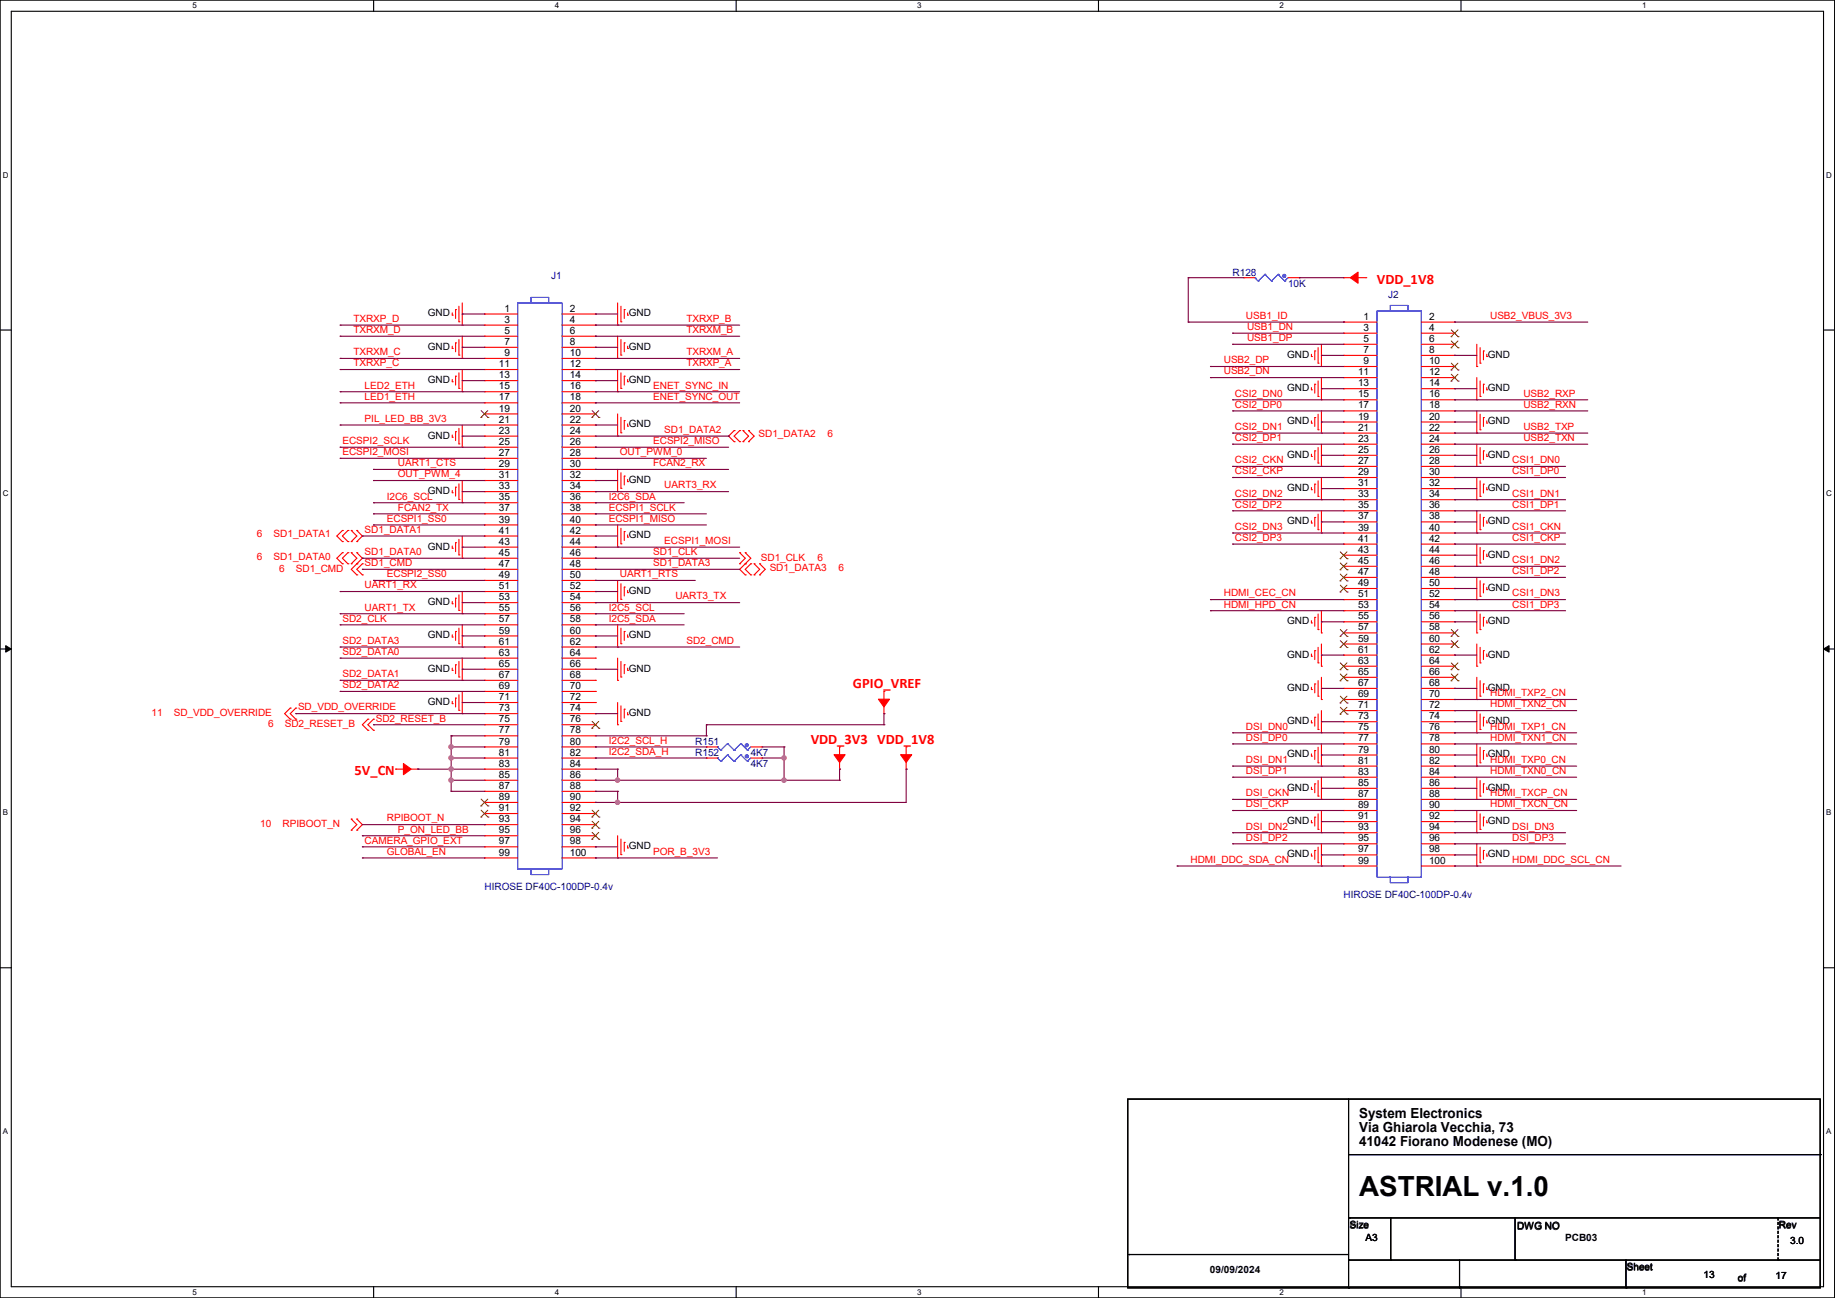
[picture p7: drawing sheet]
<svg xmlns="http://www.w3.org/2000/svg" width="420mm" height="297mm" viewBox="0 0 420 297" stroke-linecap="round" stroke-linejoin="round" font-family="sans-serif">
<defs><g id="words">
<text font-size="6.3" x="311.1" y="273.6">ASTRIAL v.1.0</text>
<g font-size="3.3" fill="#f00">
<text x="315.1" y="64.9">VDD_1V8</text>
<text x="195.2" y="157.5">GPIO_VREF</text>
<text x="185.6" y="170.2">VDD_3V3 VDD_1V8</text>
<text x="81.2" y="177.3">5V_CN</text>
</g>
<g font-size="3.2">
<text x="311.1" y="255.8">System Electronics</text>
<text x="311.1" y="259">Via Ghiarola Vecchia, 73</text>
<text x="311.1" y="262.2">41042 Fiorano Modenese (MO)</text>
</g>
<g font-size="2.3" fill="#000080">
<text x="126.1" y="63.8">J1</text>
<text x="282.1" y="63.1">R128</text>
<text x="294.8" y="65.6">10K</text>
<text x="317.7" y="68.2">J2</text>
<text x="159.1" y="173">R152</text>
<text x="159.1" y="170.4">R151</text>
<text x="171.8" y="173">4K7</text>
<text x="171.8" y="175.5">4K7</text>
<text x="110.9" y="203.6">HIROSE DF40C-100DP-0.4v</text>
<text x="307.5" y="205.4">HIROSE DF40C-100DP-0.4v</text>
</g>
<g font-size="2.3">
<text x="115.5" y="71.3">1</text>
<text x="130.4" y="71.3">2</text>
<text x="97.9" y="72.4">GND</text>
<text x="115.5" y="73.8">3</text>
<text x="115.5" y="76.4">5</text>
<text x="130.4" y="73.8">4</text>
<text x="130.4" y="76.4">6</text>
<text x="143.9" y="72.4">GND</text>
<text x="312.1" y="73.2">1</text>
<text x="312.1" y="75.7">3</text>
<text x="327.1" y="73.2">2</text>
<text x="327.1" y="75.7">4</text>
<text x="97.9" y="80">GND</text>
<text x="115.5" y="78.9">7</text>
<text x="115.5" y="81.5">9</text>
<text x="130.4" y="78.9">8</text>
<text x="130.4" y="81.5">10</text>
<text x="143.9" y="80">GND</text>
<text x="294.6" y="81.9">GND</text>
<text x="312.1" y="78.2">5</text>
<text x="312.1" y="80.8">7</text>
<text x="312.1" y="83.3">9</text>
<text x="327.1" y="78.2">6</text>
<text x="327.1" y="80.8">8</text>
<text x="327.1" y="83.3">10</text>
<text x="340.5" y="81.9">GND</text>
<text x="97.9" y="87.6">GND</text>
<text x="114.2" y="84">11</text>
<text x="114.2" y="86.5">13</text>
<text x="114.2" y="89.1">15</text>
<text x="130.4" y="84">12</text>
<text x="130.4" y="86.5">14</text>
<text x="130.4" y="89.1">16</text>
<text x="143.9" y="87.6">GND</text>
<text x="294.6" y="89.5">GND</text>
<text x="310.8" y="85.9">11</text>
<text x="310.8" y="88.4">13</text>
<text x="327.1" y="85.9">12</text>
<text x="327.1" y="88.4">14</text>
<text x="340.5" y="89.5">GND</text>
<text x="114.2" y="91.6">17</text>
<text x="114.2" y="94.2">19</text>
<text x="130.4" y="91.6">18</text>
<text x="130.4" y="94.2">20</text>
<text x="310.8" y="90.9">15</text>
<text x="310.8" y="93.5">17</text>
<text x="327.1" y="90.9">16</text>
<text x="327.1" y="93.5">18</text>
<text x="97.9" y="100.3">GND</text>
<text x="114.2" y="96.7">21</text>
<text x="114.2" y="99.2">23</text>
<text x="114.2" y="101.8">25</text>
<text x="130.4" y="96.7">22</text>
<text x="130.4" y="99.2">24</text>
<text x="130.4" y="101.8">26</text>
<text x="143.9" y="97.8">GND</text>
<text x="294.6" y="97.1">GND</text>
<text x="310.8" y="96">19</text>
<text x="310.8" y="98.6">21</text>
<text x="310.8" y="101.1">23</text>
<text x="327.1" y="96">20</text>
<text x="327.1" y="98.6">22</text>
<text x="327.1" y="101.1">24</text>
<text x="340.5" y="97.1">GND</text>
<text x="114.2" y="104.3">27</text>
<text x="114.2" y="106.9">29</text>
<text x="130.4" y="104.3">28</text>
<text x="130.4" y="106.9">30</text>
<text x="294.6" y="104.7">GND</text>
<text x="310.8" y="103.6">25</text>
<text x="310.8" y="106.2">27</text>
<text x="327.1" y="103.6">26</text>
<text x="327.1" y="106.2">28</text>
<text x="340.5" y="104.7">GND</text>
<text x="97.9" y="113">GND</text>
<text x="114.2" y="109.4">31</text>
<text x="114.2" y="111.9">33</text>
<text x="130.4" y="109.4">32</text>
<text x="130.4" y="111.9">34</text>
<text x="143.9" y="110.5">GND</text>
<text x="294.6" y="112.4">GND</text>
<text x="310.8" y="108.7">29</text>
<text x="310.8" y="111.3">31</text>
<text x="310.8" y="113.8">33</text>
<text x="327.1" y="108.7">30</text>
<text x="327.1" y="111.3">32</text>
<text x="327.1" y="113.8">34</text>
<text x="340.5" y="112.4">GND</text>
<text x="114.2" y="114.5">35</text>
<text x="114.2" y="117">37</text>
<text x="114.2" y="119.6">39</text>
<text x="130.4" y="114.5">36</text>
<text x="130.4" y="117">38</text>
<text x="130.4" y="119.6">40</text>
<text x="294.6" y="120">GND</text>
<text x="310.8" y="116.3">35</text>
<text x="310.8" y="118.9">37</text>
<text x="327.1" y="116.3">36</text>
<text x="327.1" y="118.9">38</text>
<text x="340.5" y="120">GND</text>
<text x="97.9" y="125.7">GND</text>
<text x="114.2" y="122.1">41</text>
<text x="114.2" y="124.6">43</text>
<text x="130.4" y="122.1">42</text>
<text x="130.4" y="124.6">44</text>
<text x="143.9" y="123.2">GND</text>
<text x="310.8" y="121.4">39</text>
<text x="310.8" y="124">41</text>
<text x="327.1" y="121.4">40</text>
<text x="327.1" y="124">42</text>
<text x="114.2" y="127.2">45</text>
<text x="114.2" y="129.7">47</text>
<text x="130.4" y="127.2">46</text>
<text x="130.4" y="129.7">48</text>
<text x="310.8" y="126.5">43</text>
<text x="310.8" y="129">45</text>
<text x="310.8" y="131.6">47</text>
<text x="327.1" y="126.5">44</text>
<text x="327.1" y="129">46</text>
<text x="327.1" y="131.6">48</text>
<text x="340.5" y="127.6">GND</text>
<text x="114.2" y="132.3">49</text>
<text x="114.2" y="134.8">51</text>
<text x="114.2" y="137.3">53</text>
<text x="130.4" y="132.3">50</text>
<text x="130.4" y="134.8">52</text>
<text x="130.4" y="137.3">54</text>
<text x="143.9" y="135.9">GND</text>
<text x="310.8" y="134.1">49</text>
<text x="310.8" y="136.7">51</text>
<text x="327.1" y="134.1">50</text>
<text x="327.1" y="136.7">52</text>
<text x="340.5" y="135.2">GND</text>
<text x="97.9" y="138.4">GND</text>
<text x="114.2" y="139.9">55</text>
<text x="114.2" y="142.4">57</text>
<text x="130.4" y="139.9">56</text>
<text x="130.4" y="142.4">58</text>
<text x="294.6" y="142.8">GND</text>
<text x="310.8" y="139.2">53</text>
<text x="310.8" y="141.7">55</text>
<text x="327.1" y="139.2">54</text>
<text x="327.1" y="141.7">56</text>
<text x="340.5" y="142.8">GND</text>
<text x="97.9" y="146.1">GND</text>
<text x="114.2" y="145">59</text>
<text x="114.2" y="147.5">61</text>
<text x="130.4" y="145">60</text>
<text x="130.4" y="147.5">62</text>
<text x="143.9" y="146.1">GND</text>
<text x="310.8" y="144.3">57</text>
<text x="310.8" y="146.8">59</text>
<text x="310.8" y="149.4">61</text>
<text x="327.1" y="144.3">58</text>
<text x="327.1" y="146.8">60</text>
<text x="327.1" y="149.4">62</text>
<text x="97.9" y="153.7">GND</text>
<text x="114.2" y="150">63</text>
<text x="114.2" y="152.6">65</text>
<text x="114.2" y="155.1">67</text>
<text x="130.4" y="150">64</text>
<text x="130.4" y="152.6">66</text>
<text x="130.4" y="155.1">68</text>
<text x="143.9" y="153.7">GND</text>
<text x="294.6" y="150.5">GND</text>
<text x="310.8" y="151.9">63</text>
<text x="310.8" y="154.4">65</text>
<text x="327.1" y="151.9">64</text>
<text x="327.1" y="154.4">66</text>
<text x="340.5" y="150.5">GND</text>
<text x="97.9" y="161.3">GND</text>
<text x="114.2" y="157.7">69</text>
<text x="114.2" y="160.2">71</text>
<text x="130.4" y="157.7">70</text>
<text x="130.4" y="160.2">72</text>
<text x="294.6" y="158.1">GND</text>
<text x="310.8" y="157">67</text>
<text x="310.8" y="159.5">69</text>
<text x="327.1" y="157">68</text>
<text x="327.1" y="159.5">70</text>
<text x="340.5" y="158.1">GND</text>
<text x="114.2" y="162.7">73</text>
<text x="114.2" y="165.3">75</text>
<text x="114.2" y="167.8">77</text>
<text x="130.4" y="162.7">74</text>
<text x="130.4" y="165.3">76</text>
<text x="130.4" y="167.8">78</text>
<text x="143.9" y="163.8">GND</text>
<text x="294.6" y="165.7">GND</text>
<text x="310.8" y="162.1">71</text>
<text x="310.8" y="164.6">73</text>
<text x="310.8" y="167.1">75</text>
<text x="327.1" y="162.1">72</text>
<text x="327.1" y="164.6">74</text>
<text x="327.1" y="167.1">76</text>
<text x="340.5" y="165.7">GND</text>
<text x="114.2" y="170.4">79</text>
<text x="114.2" y="172.9">81</text>
<text x="130.4" y="170.4">80</text>
<text x="130.4" y="172.9">82</text>
<text x="294.6" y="173.3">GND</text>
<text x="310.8" y="169.7">77</text>
<text x="310.8" y="172.2">79</text>
<text x="327.1" y="169.7">78</text>
<text x="327.1" y="172.2">80</text>
<text x="340.5" y="173.3">GND</text>
<text x="114.2" y="175.4">83</text>
<text x="114.2" y="178">85</text>
<text x="130.4" y="175.4">84</text>
<text x="130.4" y="178">86</text>
<text x="310.8" y="174.8">81</text>
<text x="310.8" y="177.3">83</text>
<text x="310.8" y="179.8">85</text>
<text x="327.1" y="174.8">82</text>
<text x="327.1" y="177.3">84</text>
<text x="327.1" y="179.8">86</text>
<text x="114.2" y="180.5">87</text>
<text x="114.2" y="183.1">89</text>
<text x="114.2" y="185.6">91</text>
<text x="130.4" y="180.5">88</text>
<text x="130.4" y="183.1">90</text>
<text x="130.4" y="185.6">92</text>
<text x="294.6" y="180.9">GND</text>
<text x="310.8" y="182.4">87</text>
<text x="310.8" y="184.9">89</text>
<text x="327.1" y="182.4">88</text>
<text x="327.1" y="184.9">90</text>
<text x="340.5" y="180.9">GND</text>
<text x="114.2" y="188.1">93</text>
<text x="114.2" y="190.7">95</text>
<text x="130.4" y="188.1">94</text>
<text x="130.4" y="190.7">96</text>
<text x="294.6" y="188.6">GND</text>
<text x="310.8" y="187.5">91</text>
<text x="310.8" y="190">93</text>
<text x="327.1" y="187.5">92</text>
<text x="327.1" y="190">94</text>
<text x="340.5" y="188.6">GND</text>
<text x="114.2" y="193.2">97</text>
<text x="114.2" y="195.8">99</text>
<text x="130.4" y="193.2">98</text>
<text x="130.4" y="195.8">100</text>
<text x="143.9" y="194.3">GND</text>
<text x="294.6" y="196.2">GND</text>
<text x="310.8" y="192.5">95</text>
<text x="310.8" y="195.1">97</text>
<text x="310.8" y="197.6">99</text>
<text x="327.1" y="192.5">96</text>
<text x="327.1" y="195.1">98</text>
<text x="327.1" y="197.6">100</text>
<text x="340.5" y="196.2">GND</text>
<text x="308.9" y="281.1">Size</text>
<text x="347.2" y="281.4">DWG NO</text>
<text x="407.1" y="281.1">Rev</text>
<text x="312.5" y="284.1">A3</text>
<text x="358.2" y="284.1">PCB03</text>
<text x="409.8" y="284.6">3.0</text>
<text x="276.9" y="291.3">09/09/2024</text>
<text x="372.3" y="290.8">Sheet</text>
<text x="389.9" y="292.4">13</text>
<text x="397.7" y="293.4">of</text>
<text x="406.4" y="292.7">17</text>
</g>
<g font-size="2.3" fill="#f00">
<text x="80.9" y="73.7">TXRXP_D</text>
<text x="80.9" y="76.2">TXRXM_D</text>
<text x="157.1" y="73.7">TXRXP_B</text>
<text x="157.1" y="76.2">TXRXM_B</text>
<text x="285.2" y="73">USB1_ID</text>
<text x="285.4" y="75.5">USB1_DN</text>
<text x="341.1" y="73">USB2_VBUS_3V3</text>
<text x="80.9" y="81.3">TXRXM_C</text>
<text x="80.9" y="83.8">TXRXP_C</text>
<text x="157.1" y="81.3">TXRXM_A</text>
<text x="157.1" y="83.8">TXRXP_A</text>
<text x="280.1" y="83.1">USB2_DP</text>
<text x="285.4" y="78.1">USB1_DP</text>
<text x="83.4" y="88.9">LED2_ETH</text>
<text x="149.5" y="88.9">ENET_SYNC_IN</text>
<text x="280.1" y="85.7">USB2_DN</text>
<text x="83.4" y="91.5">LED1_ETH</text>
<text x="149.5" y="91.5">ENET_SYNC_OUT</text>
<text x="282.6" y="90.8">CSI2_DN0</text>
<text x="282.6" y="93.3">CSI2_DP0</text>
<text x="348.7" y="90.8">USB2_RXP</text>
<text x="348.7" y="93.3">USB2_RXN</text>
<text x="78.4" y="101.6">ECSPI2_SCLK</text>
<text x="83.4" y="96.5">PIL_LED_BB_3V3</text>
<text x="149.5" y="101.6">ECSPI2_MISO</text>
<text x="152" y="99.1">SD1_DATA2</text>
<text x="173.6" y="100.1">SD1_DATA2</text>
<text x="189.4" y="100.1">6</text>
<text x="282.6" y="98.4">CSI2_DN1</text>
<text x="282.6" y="100.9">CSI2_DP1</text>
<text x="348.7" y="98.4">USB2_TXP</text>
<text x="348.7" y="100.9">USB2_TXN</text>
<text x="78.4" y="104.2">ECSPI2_MOSI</text>
<text x="91.1" y="106.7">UART1_CTS</text>
<text x="141.9" y="104.2">OUT_PWM_0</text>
<text x="149.5" y="106.7">FCAN2_RX</text>
<text x="282.6" y="106">CSI2_CKN</text>
<text x="346.1" y="106">CSI1_DN0</text>
<text x="91.1" y="109.2">OUT_PWM_4</text>
<text x="152" y="111.8">UART3_RX</text>
<text x="282.6" y="108.5">CSI2_CKP</text>
<text x="282.6" y="113.6">CSI2_DN2</text>
<text x="346.1" y="108.5">CSI1_DP0</text>
<text x="346.1" y="113.6">CSI1_DN1</text>
<text x="88.5" y="119.4">ECSPI1_SS0</text>
<text x="88.5" y="114.3">I2C6_SCL</text>
<text x="91.1" y="116.9">FCAN2_TX</text>
<text x="139.3" y="119.4">ECSPI1_MISO</text>
<text x="139.3" y="116.9">ECSPI1_SCLK</text>
<text x="139.3" y="114.3">I2C6_SDA</text>
<text x="282.6" y="116.2">CSI2_DP2</text>
<text x="346.1" y="116.2">CSI1_DP1</text>
<text x="58.8" y="123">6</text>
<text x="62.6" y="123">SD1_DATA1</text>
<text x="83.4" y="121.9">SD1_DATA1</text>
<text x="152" y="124.5">ECSPI1_MOSI</text>
<text x="282.6" y="121.2">CSI2_DN3</text>
<text x="282.6" y="123.8">CSI2_DP3</text>
<text x="346.1" y="121.2">CSI1_CKN</text>
<text x="346.1" y="123.8">CSI1_CKP</text>
<text x="58.8" y="128">6</text>
<text x="62.6" y="128">SD1_DATA0</text>
<text x="63.9" y="130.8">6</text>
<text x="67.7" y="130.8">SD1_CMD</text>
<text x="83.4" y="127">SD1_DATA0</text>
<text x="83.4" y="129.6">SD1_CMD</text>
<text x="149.5" y="127">SD1_CLK</text>
<text x="149.5" y="129.6">SD1_DATA3</text>
<text x="174.1" y="128.3">SD1_CLK</text>
<text x="176.2" y="130.6">SD1_DATA3</text>
<text x="187.1" y="128.3">6</text>
<text x="191.9" y="130.6">6</text>
<text x="346.1" y="128.9">CSI1_DN2</text>
<text x="346.1" y="131.4">CSI1_DP2</text>
<text x="83.4" y="134.6">UART1_RX</text>
<text x="88.5" y="132.1">ECSPI2_SS0</text>
<text x="141.9" y="132.1">UART1_RTS</text>
<text x="154.6" y="137.2">UART3_TX</text>
<text x="280.1" y="136.5">HDMI_CEC_CN</text>
<text x="346.1" y="136.5">CSI1_DN3</text>
<text x="78.4" y="142.3">SD2_CLK</text>
<text x="83.4" y="139.7">UART1_TX</text>
<text x="139.3" y="139.7">I2C5_SCL</text>
<text x="139.3" y="142.3">I2C5_SDA</text>
<text x="280.1" y="139">HDMI_HPD_CN</text>
<text x="346.1" y="139">CSI1_DP3</text>
<text x="78.4" y="149.9">SD2_DATA0</text>
<text x="78.4" y="147.3">SD2_DATA3</text>
<text x="157.1" y="147.3">SD2_CMD</text>
<text x="78.4" y="155">SD2_DATA1</text>
<text x="78.4" y="157.5">SD2_DATA2</text>
<text x="341.1" y="161.9">HDMI_TXN2_CN</text>
<text x="341.1" y="159.3">HDMI_TXP2_CN</text>
<text x="34.7" y="163.8">11</text>
<text x="39.8" y="163.8">SD_VDD_OVERRIDE</text>
<text x="61.4" y="166.4">6</text>
<text x="65.2" y="166.4">SD2_RESET_B</text>
<text x="68.2" y="162.6">SD_VDD_OVERRIDE</text>
<text x="86" y="165.1">SD2_RESET_B</text>
<text x="285.2" y="167">DSI_DN0</text>
<text x="341.1" y="167">HDMI_TXP1_CN</text>
<text x="139.3" y="170.2">I2C2_SCL_H</text>
<text x="139.3" y="172.7">I2C2_SDA_H</text>
<text x="285.2" y="169.5">DSI_DP0</text>
<text x="341.1" y="169.5">HDMI_TXN1_CN</text>
<text x="285.2" y="174.6">DSI_DN1</text>
<text x="285.2" y="177.1">DSI_DP1</text>
<text x="341.1" y="177.1">HDMI_TXN0_CN</text>
<text x="341.1" y="174.6">HDMI_TXP0_CN</text>
<text x="285.2" y="182.2">DSI_CKN</text>
<text x="285.2" y="184.7">DSI_CKP</text>
<text x="341.1" y="184.7">HDMI_TXCN_CN</text>
<text x="341.1" y="182.2">HDMI_TXCP_CN</text>
<text x="59.6" y="189.2">10</text>
<text x="64.7" y="189.2">RPIBOOT_N</text>
<text x="88.5" y="188">RPIBOOT_N</text>
<text x="91.1" y="190.5">P_ON_LED_BB</text>
<text x="285.2" y="189.8">DSI_DN2</text>
<text x="346.1" y="189.8">DSI_DN3</text>
<text x="83.4" y="193.1">CAMERA_GPIO_EXT</text>
<text x="88.5" y="195.6">GLOBAL_EN</text>
<text x="149.5" y="195.6">POR_B_3V3</text>
<text x="272.5" y="197.4">HDMI_DDC_SDA_CN</text>
<text x="285.2" y="192.4">DSI_DP2</text>
<text x="346.1" y="197.4">HDMI_DDC_SCL_CN</text>
<text x="346.1" y="192.4">DSI_DP3</text>
</g>
<g font-size="1.8">
<text x="44" y="1.9">5</text>
<text x="127" y="1.9">4</text>
<text x="209.9" y="1.9">3</text>
<text x="292.9" y="1.9">2</text>
<text x="375.8" y="1.9">1</text>
<text x=".7" y="40.6">D</text>
<text x="418" y="40.6">D</text>
<text x=".7" y="113.6">C</text>
<text x="418" y="113.6">C</text>
<text x=".7" y="186.6">B</text>
<text x="418" y="186.6">B</text>
<text x=".7" y="259.5">A</text>
<text x="418" y="259.5">A</text>
<text x="44" y="296.3">5</text>
<text x="127" y="296.3">4</text>
<text x="209.9" y="296.3">3</text>
<text x="292.9" y="296.3">2</text>
<text x="375.8" y="296.3">1</text>
</g>
</g></defs>
<path d="M0 0h419.9v297h-419.9zM2.6 2.6h414.8v291.8h-414.8z" fill="none" stroke="#000" stroke-width=".25"/>
<g fill="#fff">
<path d="M44 .3h1v2h-1z"/>
<path d="M44 294.7h1v2h-1z"/>
</g>
<path d="M85.5 0v2.6M85.5 294.4v2.6" fill="none" stroke="#000" stroke-width=".25"/>
<g fill="#fff">
<path d="M127 .3h.9v2h-.9z"/>
<path d="M127 294.7h.9v2h-.9z"/>
</g>
<path d="M168.5 0v2.6M168.5 294.4v2.6" fill="none" stroke="#000" stroke-width=".25"/>
<g fill="#fff">
<path d="M209.9 .3h1v2h-1z"/>
<path d="M209.9 294.7h1v2h-1z"/>
</g>
<path d="M251.4 0v2.6M251.4 294.4v2.6" fill="none" stroke="#000" stroke-width=".25"/>
<g fill="#fff">
<path d="M292.9 .3h.9v2h-.9z"/>
<path d="M292.9 294.7h.9v2h-.9z"/>
</g>
<path d="M334.4 0v2.6M334.4 294.4v2.6" fill="none" stroke="#000" stroke-width=".25"/>
<g fill="#fff">
<path d="M375.8 .3h1v2h-1z"/>
<path d="M375.8 294.7h1v2h-1z"/>
<path d="M.7 39h1.2v2h-1.2z"/>
<path d="M418 39h1.3v2h-1.3z"/>
<path d="M.7 112h1.2v2h-1.2z"/>
<path d="M418 112h1.3v2h-1.3z"/>
</g>
<path d="M0 75.5h2.6M417.4 75.5h2.5" fill="none" stroke="#000" stroke-width=".25"/>
<g fill="#fff">
<path d="M.7 185h1.2v1.9h-1.2z"/>
<path d="M418 185h1.2v1.9h-1.2z"/>
</g>
<path d="M0 148.5h2.6M417.4 148.5h2.5" fill="none" stroke="#000" stroke-width=".25"/>
<path d="M1.3 147.7l1.3 .8-1.3 .7zM417.4 148.5l1.2-.8v1.5z" fill="#000" stroke="#000" stroke-width=".23"/>
<g fill="#fff">
<path d="M.7 257.9h1.2v2h-1.2z"/>
<path d="M418 257.9h1.2v2h-1.2z"/>
</g>
<g fill="none" stroke="#000" stroke-width=".25">
<path d="M0 221.4h2.6M417.4 221.4h2.5M258.1 251.5h158.5v43.2h-158.5zM308.7 251.5v43.2M308.7 264.2h107.9M308.9 278.7h.1M308.9 278.7h107.7M318.3 278.7v9.6M346.8 278.7v9.6M416.6 264.2h.1M258.4 287.1h.1M258.4 287.1h50.3"/>
<path d="M308.7 288.3h107.9M308.7 288.3h.1M308.7 294.7h.1M318.3 288.3h.1M334.1 294.7h.1M334.1 288.3v6.4M346.8 288.3h.1M372.2 294.7h.1M372.2 288.3v6.4"/>
</g>
<g fill="none" stroke="#f00" stroke-width=".25">
<path d="M103.5 72.1h.1M103.5 79.7h.1M103.5 71.6v.5M103.5 79.2v.5M104.3 70.8h.1M104.3 78.5h.1M104.3 70.8v2.1M104.3 78.5v2M105 73.6h.1M105 70.1v3.5M105 77.7v3.6M105.8 74.4h.1"/>
<path d="M105.8 69.3v5.1M105.8 76.9v5.1M110.9 71.9h.1M110.9 74.4h.1M110.9 76.9h.1M110.9 79.5h.1M110.9 71.9h7.6M110.9 74.4h7.6M110.9 76.9h7.6M110.9 79.5h7.6M128.7 71.9h7.6M128.7 74.4h7.6"/>
<path d="M128.7 76.9h7.6M128.7 79.5h7.6M136.3 71.9h.1M136.3 74.4h.1M136.3 76.9h.1M136.3 79.5h.1M141.4 74.4h.1M141.4 69.3v5.1M141.4 76.9v5.1M142.1 73.6h.1M142.1 70.1v3.5M142.1 77.7v3.6"/>
<path d="M142.9 70.8h.1M142.9 78.5h.1M142.9 70.8v2.1M142.9 78.5v2M143.6 72.1h.1M143.6 79.7h.1M143.6 71.6v.5M143.6 79.2v.5M284.7 63.5h.1M284.7 63.5h2.5M294.8 63.5h2.6M297.4 63.5h.1"/>
<path d="M301.7 79.5v3.6M302.4 78.8v5.1M307.5 73.7h7.6M307.5 76.2h7.6M307.5 78.8h7.6M307.5 63.5h.1M307.5 73.7h.1M307.5 76.2h.1M307.5 78.8h.1M307.5 63.5h1.8M309.8 63.5h2.8M312.6 63.5h.1"/>
<path d="M325.3 73.7h7.6M325.3 76.2h7.6M325.3 78.8h7.6M332.9 73.7h.1M332.9 76.2h.1M332.9 78.8h.1M338 78.8v5.1M338.8 79.5v3.6M103.5 87.3h.1M103.5 86.8v.5M103.5 99.5v.5M104.3 86.1h.1"/>
<path d="M104.3 98.8h.1M104.3 86.1v2M104.3 98.8v2M105 81.3h.1M105 88.9h.1M105 85.3v3.6M105 98v3.6M105.8 82h.1M105.8 89.6h.1M105.8 84.6v5M105.8 97.3v5M110.9 82h.1"/>
<path d="M110.9 84.6h.1M110.9 87.1h.1M110.9 89.6h.1M110.9 92.2h.1M110.9 94.7h.1M110.9 97.3h.1M110.9 99.8h.1M110.9 82h7.6M110.9 84.6h7.6M110.9 87.1h7.6M110.9 89.6h7.6M110.9 92.2h7.6"/>
<path d="M110.9 94.7h7.6M110.9 97.3h7.6M110.9 99.8h7.6M128.7 82h7.6M128.7 84.6h7.6M128.7 87.1h7.6M128.7 89.6h7.6M128.7 92.2h7.6M128.7 94.7h7.6M128.7 97.3h7.6M128.7 99.8h7.6M136.3 82h.1"/>
<path d="M136.3 84.6h.1M136.3 87.1h.1M136.3 89.6h.1M136.3 92.2h.1M136.3 94.7h.1M136.3 97.3h.1M136.3 99.8h.1M141.4 82h.1M141.4 89.6h.1M141.4 99.8h.1M141.4 84.6v5M141.4 94.7v5.1"/>
<path d="M142.1 81.3h.1M142.1 88.9h.1M142.1 99h.1M142.1 85.3v3.6M142.1 95.5v3.5M142.9 86.1h.1M142.9 96.2h.1M142.9 86.1v2M142.9 96.2v2.1M143.6 87.3h.1M143.6 97.5h.1M143.6 86.8v.5"/>
<path d="M143.6 97v.5M168 98.5l-1.2 1.3 1.2 1.3M168 98.5h.1M169.3 98.5l-1.3 1.3 1.3 1.3M169.3 98.5h.1M170.1 98.5h.1M170.1 98.5l1.2 1.3-1.2 1.3M171.3 98.5h.1M171.3 98.5l1.3 1.3-1.3 1.3M300.2 81.6h.1M300.2 89.2h.1M300.2 96.8h.1"/>
<path d="M300.2 81.1v.5M300.2 88.7v.5M300.2 96.3v.5M300.9 80.3h.1M300.9 87.9h.1M300.9 95.5h.1M300.9 80.3v2M300.9 87.9v2.1M300.9 95.5v2.1M301.7 83.1h.1M301.7 90.7h.1M301.7 98.3h.1"/>
<path d="M301.7 87.2v3.5M301.7 94.8v3.5M302.4 83.9h.1M302.4 91.5h.1M302.4 99.1h.1M302.4 86.4v5.1M302.4 94v5.1M307.5 81.3h7.6M307.5 83.9h7.6M307.5 86.4h7.6M307.5 88.9h7.6M307.5 91.5h7.6"/>
<path d="M307.5 94h7.6M307.5 96.6h7.6M307.5 99.1h7.6M307.5 81.3h.1M307.5 83.9h.1M307.5 86.4h.1M307.5 88.9h.1M307.5 91.5h.1M307.5 94h.1M307.5 96.6h.1M307.5 99.1h.1M325.3 81.3h7.6"/>
<path d="M325.3 83.9h7.6M325.3 86.4h7.6M325.3 88.9h7.6M325.3 91.5h7.6M325.3 94h7.6M325.3 96.6h7.6M325.3 99.1h7.6M332.9 81.3h.1M332.9 83.9h.1M332.9 86.4h.1M332.9 88.9h.1M332.9 91.5h.1"/>
<path d="M332.9 94h.1M332.9 96.6h.1M332.9 99.1h.1M338 83.9h.1M338 91.5h.1M338 99.1h.1M338 86.4v5.1M338 94v5.1M338.8 83.1h.1M338.8 90.7h.1M338.8 98.3h.1M338.8 87.2v3.5"/>
<path d="M338.8 94.8v3.5M339.5 80.3h.1M339.5 87.9h.1M339.5 95.5h.1M339.5 80.3v2M339.5 87.9v2.1M339.5 95.5v2.1M340.3 81.6h.1M340.3 89.2h.1M340.3 96.8h.1M340.3 81.1v.5M340.3 88.7v.5"/>
<path d="M340.3 96.3v.5M103.5 100h.1M103.5 112.7h.1M103.5 112.2v.5M104.3 111.5h.1M104.3 111.5v2M105 101.6h.1M105 114.3h.1M105 110.7v3.6M105.8 102.3h.1M105.8 115h.1M105.8 110v5"/>
<path d="M110.9 102.3h.1M110.9 104.9h.1M110.9 107.4h.1M110.9 110h.1M110.9 112.5h.1M110.9 115h.1M110.9 117.6h.1M110.9 102.3h7.6M110.9 104.9h7.6M110.9 107.4h7.6M110.9 110h7.6M110.9 112.5h7.6"/>
<path d="M110.9 115h7.6M110.9 117.6h7.6M128.7 102.3h7.6M128.7 104.9h7.6M128.7 107.4h7.6M128.7 110h7.6M128.7 112.5h7.6M128.7 115h7.6M128.7 117.6h7.6M136.3 102.3h.1M136.3 104.9h.1M136.3 107.4h.1"/>
<path d="M136.3 110h.1M136.3 112.5h.1M136.3 115h.1M136.3 117.6h.1M141.4 112.5h.1M141.4 107.4v5.1M142.1 111.7h.1M142.1 108.2v3.5M142.9 108.9h.1M142.9 108.9v2.1M143.6 110.2h.1M143.6 109.7v.5"/>
<path d="M168 101.1h.1M169.3 101.1h.1M170.1 101.1h.1M171.3 101.1h.1M300.2 104.4h.1M300.2 112.1h.1M300.2 119.7h.1M300.2 103.9v.5M300.2 111.5v.6M300.2 119.2v.5M300.9 103.2h.1M300.9 110.8h.1"/>
<path d="M300.9 118.4h.1M300.9 103.2v2M300.9 110.8v2M300.9 118.4v2M301.7 106h.1M301.7 113.6h.1M301.7 102.4v3.6M301.7 110v3.6M301.7 117.6v3.6M302.4 106.7h.1M302.4 114.3h.1M302.4 101.6v5.1"/>
<path d="M302.4 109.3v5M302.4 116.9v5.1M307.5 101.6h7.6M307.5 104.2h7.6M307.5 106.7h7.6M307.5 109.3h7.6M307.5 111.8h7.6M307.5 114.3h7.6M307.5 116.9h7.6M307.5 119.4h7.6M307.5 101.6h.1M307.5 104.2h.1"/>
<path d="M307.5 106.7h.1M307.5 109.3h.1M307.5 111.8h.1M307.5 114.3h.1M307.5 116.9h.1M307.5 119.4h.1M325.3 101.6h7.6M325.3 104.2h7.6M325.3 106.7h7.6M325.3 109.3h7.6M325.3 111.8h7.6M325.3 114.3h7.6"/>
<path d="M325.3 116.9h7.6M325.3 119.4h7.6M332.9 101.6h.1M332.9 104.2h.1M332.9 106.7h.1M332.9 109.3h.1M332.9 111.8h.1M332.9 114.3h.1M332.9 116.9h.1M332.9 119.4h.1M338 106.7h.1M338 114.3h.1"/>
<path d="M338 101.6v5.1M338 109.3v5M338 116.9v5.1M338.8 106h.1M338.8 113.6h.1M338.8 102.4v3.6M338.8 110v3.6M338.8 117.6v3.6M339.5 103.2h.1M339.5 110.8h.1M339.5 118.4h.1M339.5 103.2v2"/>
<path d="M339.5 110.8v2M339.5 118.4v2M340.3 104.4h.1M340.3 112.1h.1M340.3 119.7h.1M340.3 103.9v.5M340.3 111.5v.6M340.3 119.2v.5M78.4 126.5l-1.3 1.2 1.3 1.3M78.4 121.4l-1.3 1.3 1.3 1.2M78.4 126.5h.1M78.4 129h.1"/>
<path d="M78.4 121.4h.1M78.4 123.9h.1M79.6 129h.1M79.6 126.5h.1M79.6 123.9h.1M79.6 121.4h.1M79.6 126.5l-1.2 1.2 1.2 1.3M79.6 121.4l-1.2 1.3 1.2 1.2M80.4 129h.1M80.4 126.5h.1M80.4 123.9h.1M80.4 121.4h.1"/>
<path d="M80.4 126.5l1.3 1.2-1.3 1.3M80.4 121.4l1.3 1.3-1.3 1.2M81.7 126.5l1.2 1.2-2.5 2.6 1.3 1.2M81.7 121.4l1.2 1.3-1.2 1.2M81.7 126.5h.1M81.7 129h.1M81.7 131.5h.1M81.7 121.4h.1M81.7 123.9h.1M82.9 129h.1M82.9 131.5h.1M82.9 129l-1.2 1.3 1.2 1.2"/>
<path d="M103.5 125.4h.1M103.5 138.1h.1M103.5 124.9v.5M103.5 137.6v.5M104.3 124.2h.1M104.3 136.9h.1M104.3 124.2v2M104.3 136.9v2M105 127h.1M105 139.7h.1M105 123.4v3.6M105 136.1v3.6"/>
<path d="M105.8 127.7h.1M105.8 122.7v5M105.8 135.4v5M110.9 120.1h.1M110.9 122.7h.1M110.9 125.2h.1M110.9 127.7h.1M110.9 130.3h.1M110.9 132.8h.1M110.9 135.4h.1M110.9 137.9h.1M110.9 120.1h7.6"/>
<path d="M110.9 122.7h7.6M110.9 125.2h7.6M110.9 127.7h7.6M110.9 130.3h7.6M110.9 132.8h7.6M110.9 135.4h7.6M110.9 137.9h7.6M128.7 120.1h7.6M128.7 122.7h7.6M128.7 125.2h7.6M128.7 127.7h7.6M128.7 130.3h7.6"/>
<path d="M128.7 132.8h7.6M128.7 135.4h7.6M128.7 137.9h7.6M136.3 120.1h.1M136.3 122.7h.1M136.3 125.2h.1M136.3 127.7h.1M136.3 130.3h.1M136.3 132.8h.1M136.3 135.4h.1M136.3 137.9h.1M141.4 125.2h.1"/>
<path d="M141.4 137.9h.1M141.4 120.1v5.1M141.4 132.8v5.1M142.1 124.4h.1M142.1 137.1h.1M142.1 120.9v3.5M142.1 133.6v3.5M142.9 121.6h.1M142.9 134.3h.1M142.9 121.6v2.1M142.9 134.3v2.1M143.6 122.9h.1"/>
<path d="M143.6 135.6h.1M143.6 122.4v.5M143.6 135.1v.5M169.3 126.5l1.3 1.2-1.3 1.3M169.3 126.5h.1M169.3 129h.1M170.6 126.5l1.2 1.2-2.5 2.6 1.3 1.2M170.6 126.5h.1M170.6 129h.1M170.6 131.5h.1M171.8 131.5h.1M171.8 129h.1"/>
<path d="M171.8 129l-1.2 1.3 1.2 1.2M172.6 131.5h.1M172.6 129h.1M172.6 129l1.3 1.3-1.3 1.2M173.9 129l1.2 1.3-1.2 1.2M173.9 129h.1M173.9 131.5h.1M301.7 121.2h.1M302.4 122h.1M302.4 139.7v5.1M307.5 122h7.6M307.5 124.5h7.6"/>
<path d="M307.5 127h7.6M307.5 129.6h7.6M307.5 132.1h7.6M307.5 134.7h7.6M307.5 137.2h7.6M307.5 139.7h7.6M307.5 122h.1M307.5 124.5h.1M307.5 127h.1M307.5 129.6h.1M307.5 132.1h.1M307.5 134.7h.1"/>
<path d="M307.5 137.2h.1M307.5 139.7h.1M325.3 122h7.6M325.3 124.5h7.6M325.3 127h7.6M325.3 129.6h7.6M325.3 132.1h7.6M325.3 134.7h7.6M325.3 137.2h7.6M325.3 139.7h7.6M332.9 122h.1M332.9 124.5h.1"/>
<path d="M332.9 127h.1M332.9 129.6h.1M332.9 132.1h.1M332.9 134.7h.1M332.9 137.2h.1M332.9 139.7h.1M338 122h.1M338 129.6h.1M338 137.2h.1M338 124.5v5.1M338 132.1v5.1M338 139.7v5.1"/>
<path d="M338.8 121.2h.1M338.8 128.8h.1M338.8 136.4h.1M338.8 125.3v3.5M338.8 132.9v3.5M339.5 126h.1M339.5 133.6h.1M339.5 126v2.1M339.5 133.6v2.1M340.3 127.3h.1M340.3 134.9h.1M340.3 126.8v.5"/>
<path d="M340.3 134.4v.5M103.5 145.8h.1M103.5 153.4h.1M103.5 145.3v.5M103.5 152.9v.5M104.3 144.5h.1M104.3 152.1h.1M104.3 159.7h.1M104.3 144.5v2M104.3 152.1v2.1M104.3 159.7v2.1M105 147.3h.1"/>
<path d="M105 154.9h.1M105 143.7v3.6M105 151.4v3.5M105 159v3.5M105.8 140.4h.1M105.8 148.1h.1M105.8 155.7h.1M105.8 143v5.1M105.8 150.6v5.1M105.8 158.2v5.1M110.9 140.4h.1M110.9 143h.1"/>
<path d="M110.9 145.5h.1M110.9 148.1h.1M110.9 150.6h.1M110.9 153.1h.1M110.9 155.7h.1M110.9 158.2h.1M110.9 140.4h7.6M110.9 143h7.6M110.9 145.5h7.6M110.9 148.1h7.6M110.9 150.6h7.6M110.9 153.1h7.6"/>
<path d="M110.9 155.7h7.6M110.9 158.2h7.6M128.7 140.4h7.6M128.7 143h7.6M128.7 145.5h7.6M128.7 148.1h7.6M128.7 150.6h7.6M128.7 153.1h7.6M128.7 155.7h7.6M128.7 158.2h7.6M136.3 140.4h.1M136.3 143h.1"/>
<path d="M136.3 145.5h.1M136.3 148.1h.1M136.3 150.6h.1M136.3 153.1h.1M136.3 155.7h.1M136.3 158.2h.1M141.4 148.1h.1M141.4 155.7h.1M141.4 143v5.1M141.4 150.6v5.1M142.1 147.3h.1M142.1 154.9h.1"/>
<path d="M142.1 143.7v3.6M142.1 151.4v3.5M142.9 144.5h.1M142.9 152.1h.1M142.9 144.5v2M142.9 152.1v2.1M143.6 145.8h.1M143.6 153.4h.1M143.6 145.3v.5M143.6 152.9v.5M202.3 158.2h.1M202.3 158.2v2.8"/>
<path d="M300.2 142.5h.1M300.2 150.2h.1M300.2 157.8h.1M300.2 142v.5M300.2 149.6v.6M300.2 157.3v.5M300.9 141.3h.1M300.9 148.9h.1M300.9 156.5h.1M300.9 141.3v2M300.9 148.9v2M300.9 156.5v2"/>
<path d="M301.7 144.1h.1M301.7 151.7h.1M301.7 159.3h.1M301.7 140.5v3.6M301.7 148.1v3.6M301.7 155.7v3.6M302.4 144.8h.1M302.4 152.4h.1M302.4 147.4v5M302.4 155v5.1M307.5 142.3h7.6M307.5 144.8h7.6"/>
<path d="M307.5 147.4h7.6M307.5 149.9h7.6M307.5 152.4h7.6M307.5 155h7.6M307.5 157.5h7.6M307.5 142.3h.1M307.5 144.8h.1M307.5 147.4h.1M307.5 149.9h.1M307.5 152.4h.1M307.5 155h.1M307.5 157.5h.1"/>
<path d="M325.3 142.3h7.6M325.3 144.8h7.6M325.3 147.4h7.6M325.3 149.9h7.6M325.3 152.4h7.6M325.3 155h7.6M325.3 157.5h7.6M332.9 142.3h.1M332.9 144.8h.1M332.9 147.4h.1M332.9 149.9h.1M332.9 152.4h.1"/>
<path d="M332.9 155h.1M332.9 157.5h.1M338 144.8h.1M338 152.4h.1M338 147.4v5M338 155v5.1M338.8 144.1h.1M338.8 151.7h.1M338.8 159.3h.1M338.8 140.5v3.6M338.8 148.1v3.6M338.8 155.7v3.6"/>
<path d="M339.5 141.3h.1M339.5 148.9h.1M339.5 156.5h.1M339.5 141.3v2M339.5 148.9v2M339.5 156.5v2M340.3 142.5h.1M340.3 150.2h.1M340.3 157.8h.1M340.3 142v.5M340.3 149.6v.6M340.3 157.3v.5"/>
<path d="M66.4 162l-1.2 1.3 1.2 1.3M66.4 162h.1M66.4 164.6h.1M67.7 162h.1M67.7 164.6h.1M67.7 162l-1.3 1.3 1.3 1.3M84.2 164.6l-1.3 1.2 1.3 1.3M84.2 164.6h.1M84.2 167.1h.1M85.5 164.6l-1.3 1.2 1.3 1.3M85.5 164.6h.1M85.5 167.1h.1"/>
<path d="M90.6 176h.1M90.6 176h2.8M93.9 176h1.7M95.6 176h.1M103.5 161h.1M103.5 160.5v.5M105 162.5h.1M105.8 163.3h.1M110.9 160.8h.1M110.9 163.3h.1M110.9 165.8h.1M110.9 168.4h.1"/>
<path d="M110.9 170.9h.1M110.9 173.5h.1M110.9 176h.1M110.9 178.5h.1M110.9 176h7.6M110.9 173.5h7.6M110.9 170.9h7.6M110.9 160.8h7.6M110.9 163.3h7.6M110.9 165.8h7.6M110.9 168.4h7.6M110.9 178.5h7.6"/>
<path d="M128.7 176h7.6M128.7 173.5h7.6M128.7 170.9h7.6M128.7 160.8h7.6M128.7 163.3h7.6M128.7 165.8h7.6M128.7 168.4h7.6M128.7 178.5h7.6M136.3 160.8h.1M136.3 163.3h.1M136.3 165.8h.1M136.3 168.4h.1"/>
<path d="M136.3 170.9h.1M136.3 173.5h.1M136.3 176h.1M136.3 178.5h.1M141.4 165.8h.1M141.4 160.8v5M142.1 165.1h.1M142.1 161.5v3.6M142.9 162.3h.1M142.9 162.3v2M143.6 163.5h.1M143.6 163v.5"/>
<path d="M161.7 173.5h.1M161.7 170.9h.1M161.7 173.5h2.5M161.7 170.9h2.5M171.8 173.5h2.6M171.8 170.9h2.6M174.4 173.5h.1M174.4 170.9h.1M192.2 176h.1M192.2 170.9h.1M192.2 170.9v2.8M192.2 174.2v1.8"/>
<path d="M202.3 163.3h.1M202.3 161.5v1.8M207.4 176h.1M207.4 170.9h.1M207.4 170.9v2.8M207.4 174.2v1.8M300.2 165.4h.1M300.2 173h.1M300.2 164.9v.5M300.2 172.5v.5M300.9 164.1h.1M300.9 171.7h.1"/>
<path d="M300.9 179.4h.1M300.9 164.1v2.1M300.9 171.7v2.1M300.9 179.4v2M301.7 166.9h.1M301.7 174.5h.1M301.7 163.4v3.5M301.7 171v3.5M301.7 178.6v3.6M302.4 160.1h.1M302.4 167.7h.1M302.4 175.3h.1"/>
<path d="M302.4 162.6v5.1M302.4 170.2v5.1M302.4 177.8v5.1M307.5 160.1h7.6M307.5 162.6h7.6M307.5 165.1h7.6M307.5 167.7h7.6M307.5 170.2h7.6M307.5 172.8h7.6M307.5 175.3h7.6M307.5 177.8h7.6M307.5 160.1h.1"/>
<path d="M307.5 162.6h.1M307.5 165.1h.1M307.5 167.7h.1M307.5 170.2h.1M307.5 172.8h.1M307.5 175.3h.1M307.5 177.8h.1M325.3 160.1h7.6M325.3 162.6h7.6M325.3 165.1h7.6M325.3 167.7h7.6M325.3 170.2h7.6"/>
<path d="M325.3 172.8h7.6M325.3 175.3h7.6M325.3 177.8h7.6M332.9 160.1h.1M332.9 162.6h.1M332.9 165.1h.1M332.9 167.7h.1M332.9 170.2h.1M332.9 172.8h.1M332.9 175.3h.1M332.9 177.8h.1M338 160.1h.1"/>
<path d="M338 167.7h.1M338 175.3h.1M338 162.6v5.1M338 170.2v5.1M338 177.8v5.1M338.8 166.9h.1M338.8 174.5h.1M338.8 163.4v3.5M338.8 171v3.5M338.8 178.6v3.6M339.5 164.1h.1M339.5 171.7h.1"/>
<path d="M339.5 179.4h.1M339.5 164.1v2.1M339.5 171.7v2.1M339.5 179.4v2M340.3 165.4h.1M340.3 173h.1M340.3 164.9v.5M340.3 172.5v.5M80.4 190h.1M80.4 187.4h.1M80.4 187.4l1.3 1.3-1.3 1.3M81.7 187.4l1.2 1.3-1.2 1.3"/>
<path d="M81.7 187.4h.1M81.7 190h.1M110.9 181.1h.1M110.9 183.6h.1M110.9 186.2h.1M110.9 188.7h.1M110.9 191.2h.1M110.9 193.8h.1M110.9 196.3h.1M110.9 181.1h7.6M110.9 183.6h7.6M110.9 186.2h7.6"/>
<path d="M110.9 188.7h7.6M110.9 191.2h7.6M110.9 193.8h7.6M110.9 196.3h7.6M128.7 181.1h7.6M128.7 183.6h7.6M128.7 186.2h7.6M128.7 188.7h7.6M128.7 191.2h7.6M128.7 193.8h7.6M128.7 196.3h7.6M136.3 181.1h.1"/>
<path d="M136.3 183.6h.1M136.3 186.2h.1M136.3 188.7h.1M136.3 191.2h.1M136.3 193.8h.1M136.3 196.3h.1M141.4 196.3h.1M141.4 191.2v5.1M142.1 195.6h.1M142.1 192v3.6M142.9 192.8h.1M142.9 192.8v2"/>
<path d="M143.6 194h.1M143.6 193.5v.5M300.2 180.6h.1M300.2 188.3h.1M300.2 195.9h.1M300.2 180.1v.5M300.2 187.7v.6M300.2 195.4v.5M300.9 187h.1M300.9 194.6h.1M300.9 187v2M300.9 194.6v2"/>
<path d="M301.7 182.2h.1M301.7 189.8h.1M301.7 197.4h.1M301.7 186.2v3.6M301.7 193.8v3.6M302.4 182.9h.1M302.4 190.5h.1M302.4 198.2h.1M302.4 185.5v5M302.4 193.1v5.1M307.5 180.4h7.6M307.5 182.9h7.6"/>
<path d="M307.5 185.5h7.6M307.5 188h7.6M307.5 190.5h7.6M307.5 193.1h7.6M307.5 195.6h7.6M307.5 198.2h7.6M307.5 180.4h.1M307.5 182.9h.1M307.5 185.5h.1M307.5 188h.1M307.5 190.5h.1M307.5 193.1h.1"/>
<path d="M307.5 195.6h.1M307.5 198.2h.1M325.3 180.4h7.6M325.3 182.9h7.6M325.3 185.5h7.6M325.3 188h7.6M325.3 190.5h7.6M325.3 193.1h7.6M325.3 195.6h7.6M325.3 198.2h7.6M332.9 180.4h.1M332.9 182.9h.1"/>
<path d="M332.9 185.5h.1M332.9 188h.1M332.9 190.5h.1M332.9 193.1h.1M332.9 195.6h.1M332.9 198.2h.1M338 182.9h.1M338 190.5h.1M338 198.2h.1M338 185.5v5M338 193.1v5.1M338.8 182.2h.1"/>
<path d="M338.8 189.8h.1M338.8 197.4h.1M338.8 186.2v3.6M338.8 193.8v3.6M339.5 187h.1M339.5 194.6h.1M339.5 187v2M339.5 194.6v2M340.3 180.6h.1M340.3 188.3h.1M340.3 195.9h.1M340.3 180.1v.5"/>
<path d="M340.3 187.7v.6M340.3 195.4v.5"/>
</g>
<g fill="#f00" stroke="#f00" stroke-width=".25">
<path d="M92.3 174.7l1.8 1.3-1.8 1.3z" fill-rule="evenodd"/>
<path d="M201 160h2.6l-1.3 1.8z" fill-rule="evenodd"/>
<path d="M190.9 172.7h2.5l-1.2 1.8z" fill-rule="evenodd"/>
<path d="M206.1 172.7h2.6l-1.3 1.8z" fill-rule="evenodd"/>
<path d="M309 63.5l1.8-1.2v2.5z" fill-rule="evenodd"/>
</g>
<path d="M407 278.7v9.6M407 288.3h.1" fill="none" stroke="#000" stroke-width=".25" stroke-dasharray=".5"/>
<g fill="none" stroke="#00f" stroke-width=".25">
<path d="M118.5 69.3h10.2v129.6h-10.2zM121.5 69.3v-1.3h4.1v1.3M287.2 63.5l.8 .8M287.2 63.5h.1M288 64.3h.1M289.5 62.8h.1M289.5 62.8l-1.5 1.5M289.5 62.8l1.5 1.5M291 64.3h.1M292.5 62.8h.1M292.5 62.8l-1.5 1.5M292.5 62.8l1.6 1.5"/>
<path d="M294.1 64.3h.1M294.8 63.5l-.7 .8M315.1 71.2h10.2v129.5h-10.2zM318.2 71.2v-1.3h4.1v1.3M164.2 173.5l.8 .7M164.2 170.9l.8 .8M164.2 173.5h.1M164.2 170.9h.1M165 174.2h.1M165 171.7h.1M166.5 172.7h.1M166.5 170.2h.1"/>
<path d="M166.5 172.7l-1.5 1.5M166.5 170.2l-1.5 1.5M166.5 172.7l1.5 1.5M166.5 170.2l1.5 1.5M168 174.2h.1M168 171.7h.1M169.6 172.7l1.5 1.5M169.6 170.2l1.5 1.5M169.6 172.7h.1M169.6 170.2h.1M169.6 172.7l-1.6 1.5M169.6 170.2l-1.6 1.5"/>
<path d="M171.1 174.2h.1M171.1 171.7h.1M171.8 173.5l-.7 .7M171.8 170.9l-.7 .8M121.5 198.9v1.2h4.1v-1.2M318.2 200.7v1.3h4.1v-1.3"/>
</g>
<g fill="#00f" stroke="#00f" stroke-width=".25">
<circle cx="170.9" cy="173.1" r=".36"/>
<circle cx="170.9" cy="170.5" r=".36"/>
<circle cx="293.9" cy="63.1" r=".36"/>
</g>
<g fill="none" stroke="#804000" stroke-width=".23">
<path d="M332.1 77h.1M332.1 79.6h.1M332.2 75.5l1.5 1.5M332.2 78l1.5 1.6M333.7 75.5l-1.6 1.5M333.7 78l-1.6 1.6M333.7 77h.1M333.7 79.6h.1M110.1 95.5h.1M110.1 94l1.6 1.5M111.6 94l-1.5 1.5M111.7 95.5h.1"/>
<path d="M135.5 95.5h.1M135.5 94l1.6 1.5M137 94l-1.5 1.5M137.1 95.5h.1M332.1 84.7h.1M332.1 87.2h.1M332.2 83.1l1.5 1.6M332.2 85.6l1.5 1.6M333.7 83.1l-1.6 1.6M333.7 85.6l-1.6 1.6M333.7 84.7h.1M333.7 87.2h.1"/>
<path d="M306.7 127.8h.1M306.7 130.4h.1M306.7 132.9h.1M306.7 135.5h.1M306.8 128.8l1.5 1.6M306.8 126.3l1.5 1.5M306.8 131.4l1.5 1.5M306.8 133.9l1.5 1.6M308.3 126.3l-1.6 1.5M308.3 128.8l-1.6 1.6M308.3 131.4l-1.6 1.5M308.3 133.9l-1.6 1.6"/>
<path d="M308.3 127.8h.1M308.3 130.4h.1M308.3 132.9h.1M308.3 135.5h.1M306.7 145.6h.1M306.7 148.2h.1M306.7 153.2h.1M306.7 155.8h.1M306.8 144.1l1.5 1.5M306.8 146.6l1.5 1.6M306.8 151.7l1.5 1.5M306.8 154.2l1.5 1.6"/>
<path d="M306.8 159.3l1.5 1.6M308.3 144.1l-1.6 1.5M308.3 146.6l-1.6 1.6M308.3 151.7l-1.6 1.5M308.3 154.2l-1.6 1.6M308.3 159.3l-1.6 1.6M308.3 145.6h.1M308.3 148.2h.1M308.3 153.2h.1M308.3 155.8h.1M332.1 145.6h.1M332.1 148.2h.1"/>
<path d="M332.1 153.2h.1M332.1 155.8h.1M332.2 144.1l1.5 1.5M332.2 146.6l1.5 1.6M332.2 151.7l1.5 1.5M332.2 154.2l1.5 1.6M333.7 144.1l-1.6 1.5M333.7 146.6l-1.6 1.6M333.7 151.7l-1.6 1.5M333.7 154.2l-1.6 1.6M333.7 145.6h.1M333.7 148.2h.1"/>
<path d="M333.7 153.2h.1M333.7 155.8h.1M135.5 166.6h.1M135.5 165.1l1.6 1.5M137 165.1l-1.5 1.5M137.1 166.6h.1M306.7 160.9h.1M306.7 163.4h.1M306.8 161.8l1.5 1.6M308.3 161.8l-1.6 1.6M308.3 160.9h.1M308.3 163.4h.1"/>
<path d="M110.1 184.4h.1M110.1 187h.1M110.1 182.9l1.6 1.5M110.1 185.4l1.6 1.6M111.6 182.9l-1.5 1.5M111.6 185.4l-1.5 1.6M111.7 184.4h.1M111.7 187h.1M135.5 187h.1M135.5 189.5h.1M135.5 192h.1M135.5 185.4l1.6 1.6"/>
<path d="M135.5 187.9l1.6 1.6M135.5 190.5l1.6 1.5M137 185.4l-1.5 1.6M137 187.9l-1.5 1.6M137 190.5l-1.5 1.5M137.1 187h.1M137.1 189.5h.1M137.1 192h.1"/>
</g>
<g fill="none" stroke="#800040" stroke-width=".25">
<path d="M77.9 74.4h.1M77.9 76.9h.1M77.9 74.4h33M77.9 76.9h33M105.8 71.9h5.1M105.8 79.5h5.1M105.8 71.9h.1M105.8 79.5h.1M136.3 71.9h5.1M136.3 79.5h5.1M136.3 71.9h.1M136.3 74.4h.1"/>
<path d="M136.3 76.9h.1M136.3 79.5h.1M136.3 74.4h33M136.3 76.9h33M272 63.5h.1M272 73.7h.1M272 73.7h35.5M272 63.5h12.7M272 63.5v10.2M282.1 76.2h.1M282.1 78.8h.1M282.1 76.2h25.4"/>
<path d="M282.1 78.8h25.4M297.4 63.5h10.1M297.4 63.5h.1M307.5 73.7h.1M332.9 73.7h.1M332.9 73.7h30.5M77.9 82h.1M77.9 84.6h.1M77.9 92.2h.1M77.9 89.6h.1M77.9 97.3h.1M77.9 82h33"/>
<path d="M77.9 84.6h33M77.9 97.3h33M77.9 92.2h33M77.9 89.6h33M105.8 87.1h5.1M105.8 99.8h5.1M105.8 87.1h.1M105.8 99.8h.1M136.3 87.1h5.1M136.3 97.3h5.1M136.3 82h.1M136.3 84.6h.1"/>
<path d="M136.3 87.1h.1M136.3 97.3h.1M136.3 89.6h.1M136.3 92.2h.1M136.3 99.8h30.5M136.3 82h33M136.3 84.6h33M136.3 92.2h33M136.3 89.6h33M166.8 99.8h.1M277 83.9h.1M277 86.4h.1"/>
<path d="M277 83.9h30.5M277 86.4h30.5M282.1 91.5h.1M282.1 94h.1M282.1 99.1h.1M282.1 91.5h25.4M282.1 94h25.4M282.1 99.1h25.4M302.4 81.3h.1M302.4 88.9h.1M302.4 96.6h.1M302.4 81.3h5.1"/>
<path d="M302.4 88.9h5.1M302.4 96.6h5.1M332.9 81.3h.1M332.9 88.9h.1M332.9 96.6h.1M332.9 91.5h.1M332.9 94h.1M332.9 99.1h.1M332.9 81.3h5.1M332.9 88.9h5.1M332.9 96.6h5.1M332.9 91.5h30.5"/>
<path d="M332.9 94h30.5M332.9 99.1h30.5M77.9 102.3h.1M77.9 104.9h.1M77.9 102.3h33M77.9 104.9h33M85.5 115h.1M85.5 107.4h.1M85.5 117.6h.1M85.5 110h.1M85.5 110h25.4M85.5 117.6h25.4"/>
<path d="M85.5 115h25.4M85.5 107.4h25.4M105.8 112.5h5.1M105.8 112.5h.1M136.3 110h5.1M136.3 112.5h30.5M136.3 102.3h30.5M136.3 107.4h30.5M136.3 110h.1M136.3 102.3h.1M136.3 117.6h.1M136.3 115h.1"/>
<path d="M136.3 112.5h.1M136.3 107.4h.1M136.3 104.9h.1M136.3 104.9h25.4M136.3 117.6h25.4M136.3 115h20.3M282.1 101.6h.1M282.1 106.7h.1M282.1 109.3h.1M282.1 114.3h.1M282.1 116.9h.1M282.1 101.6h25.4"/>
<path d="M282.1 106.7h25.4M282.1 109.3h25.4M282.1 114.3h25.4M282.1 116.9h25.4M302.4 104.2h.1M302.4 111.8h.1M302.4 119.4h.1M302.4 104.2h5.1M302.4 111.8h5.1M302.4 119.4h5.1M332.9 104.2h.1M332.9 111.8h.1"/>
<path d="M332.9 119.4h.1M332.9 106.7h.1M332.9 109.3h.1M332.9 114.3h.1M332.9 116.9h.1M332.9 101.6h.1M332.9 106.7h25.4M332.9 109.3h25.4M332.9 114.3h25.4M332.9 116.9h25.4M332.9 104.2h5.1M332.9 111.8h5.1"/>
<path d="M332.9 119.4h5.1M332.9 101.6h30.5M77.9 135.4h.1M77.9 135.4h33M82.9 127.7h.1M82.9 130.3h.1M82.9 122.7h.1M82.9 122.7h28M82.9 127.7h28M82.9 130.3h28M85.5 132.8h.1M85.5 120.1h.1"/>
<path d="M85.5 120.1h25.4M85.5 132.8h25.4M105.8 125.2h5.1M105.8 137.9h5.1M105.8 125.2h.1M105.8 137.9h.1M136.3 132.8h22.8M136.3 122.7h5.1M136.3 135.4h5.1M136.3 122.7h.1M136.3 135.4h.1M136.3 120.1h.1"/>
<path d="M136.3 125.2h.1M136.3 132.8h.1M136.3 137.9h.1M136.3 127.7h.1M136.3 130.3h.1M136.3 120.1h25.4M136.3 125.2h33M136.3 137.9h33M136.3 127.7h33M136.3 130.3h33M277 139.7h.1M277 137.2h.1"/>
<path d="M277 139.7h30.5M277 137.2h30.5M282.1 122h.1M282.1 124.5h.1M282.1 122h25.4M282.1 124.5h25.4M332.9 127h.1M332.9 134.7h.1M332.9 122h.1M332.9 124.5h.1M332.9 129.6h.1M332.9 132.1h.1"/>
<path d="M332.9 137.2h.1M332.9 139.7h.1M332.9 139.7h25.4M332.9 137.2h25.4M332.9 122h25.4M332.9 124.5h25.4M332.9 129.6h25.4M332.9 132.1h25.4M332.9 127h5.1M332.9 134.7h5.1M77.9 140.4h.1M77.9 143h.1"/>
<path d="M77.9 150.6h.1M77.9 155.7h.1M77.9 158.2h.1M77.9 148.1h.1M77.9 140.4h33M77.9 143h33M77.9 150.6h33M77.9 148.1h33M77.9 155.7h33M77.9 158.2h33M105.8 145.5h5.1M105.8 153.1h5.1"/>
<path d="M105.8 145.5h.1M105.8 153.1h.1M136.3 145.5h5.1M136.3 153.1h5.1M136.3 145.5h.1M136.3 153.1h.1M136.3 140.4h.1M136.3 143h.1M136.3 148.1h.1M136.3 140.4h20.3M136.3 143h20.3M136.3 148.1h33"/>
<path d="M302.4 142.3h.1M302.4 149.9h.1M302.4 157.5h.1M302.4 142.3h5.1M302.4 149.9h5.1M302.4 157.5h5.1M332.9 142.3h.1M332.9 149.9h.1M332.9 157.5h.1M332.9 142.3h5.1M332.9 149.9h5.1M332.9 157.5h5.1"/>
<path d="M67.7 163.3h.1M67.7 163.3h43.2M85.5 165.8h.1M85.5 165.8h25.4M95.6 176h.1M95.6 176h15.3M103.3 170.9h.1M103.3 168.4h.1M103.3 173.5h.1M103.3 176h.1M103.3 178.5h.1M103.3 168.4v12.7"/>
<path d="M103.3 168.4h7.6M103.3 170.9h7.6M103.3 173.5h7.6M103.3 178.5h7.6M105.8 160.8h5.1M105.8 160.8h.1M136.3 163.3h5.1M136.3 176h5.1M136.3 178.5h55.9M136.3 163.3h.1M136.3 178.5h.1M136.3 176h.1"/>
<path d="M136.3 170.9h.1M136.3 173.5h.1M136.3 168.4h25.4M136.3 170.9h25.4M136.3 173.5h25.4M141.4 176h.1M141.4 176v2.5M161.7 168.4h.1M161.7 165.8h.1M161.7 165.8h40.6M161.7 165.8v2.6M174.4 170.9h5.1"/>
<path d="M174.4 173.5h5.1M179.5 178.5h.1M179.5 170.9h.1M179.5 173.5h.1M179.5 170.9v7.6M192.2 176h.1M192.2 178.5h.1M192.2 176v2.5M202.3 165.8h.1M202.3 163.3h.1M202.3 163.3v2.5M207.4 176h.1"/>
<path d="M207.4 176v7.6h-71.1M282.1 167.7h.1M282.1 170.2h.1M282.1 175.3h.1M282.1 177.8h.1M282.1 167.7h25.4M282.1 170.2h25.4M282.1 175.3h25.4M282.1 177.8h25.4M302.4 165.1h.1M302.4 172.8h.1M302.4 165.1h5.1"/>
<path d="M302.4 172.8h5.1M332.9 160.1h.1M332.9 162.6h.1M332.9 167.7h.1M332.9 170.2h.1M332.9 175.3h.1M332.9 177.8h.1M332.9 165.1h.1M332.9 172.8h.1M332.9 160.1h28M332.9 162.6h28M332.9 167.7h28"/>
<path d="M332.9 170.2h28M332.9 175.3h28M332.9 177.8h28M332.9 165.1h5.1M332.9 172.8h5.1M82.9 191.2h.1M82.9 193.8h.1M82.9 196.3h.1M82.9 188.7h28M82.9 193.8h28M82.9 191.2h28M82.9 196.3h28"/>
<path d="M103.3 181.1h.1M103.3 181.1h7.6M110.9 188.7h.1M136.3 193.8h5.1M136.3 181.1h5.1M136.3 193.8h.1M136.3 183.6h.1M136.3 181.1h.1M136.3 196.3h.1M136.3 196.3h27.9M141.4 181.1h.1M141.4 183.6h.1"/>
<path d="M141.4 181.1v2.5M269.4 198.2h.1M269.4 198.2h38.1M282.1 182.9h.1M282.1 185.5h.1M282.1 190.5h.1M282.1 193.1h.1M282.1 182.9h25.4M282.1 185.5h25.4M282.1 190.5h25.4M282.1 193.1h25.4M302.4 180.4h.1"/>
<path d="M302.4 188h.1M302.4 195.6h.1M302.4 180.4h5.1M302.4 188h5.1M302.4 195.6h5.1M332.9 182.9h.1M332.9 185.5h.1M332.9 198.2h.1M332.9 180.4h.1M332.9 188h.1M332.9 195.6h.1M332.9 190.5h.1"/>
<path d="M332.9 193.1h.1M332.9 198.2h38.1M332.9 190.5h25.4M332.9 193.1h25.4M332.9 182.9h28M332.9 185.5h28M332.9 180.4h5.1M332.9 188h5.1M332.9 195.6h5.1"/>
</g>
<g fill="#f0f" stroke="#f0f" stroke-width=".25">
<circle cx="103.2" cy="173.4" r=".49"/>
<circle cx="103.2" cy="176" r=".49"/>
<circle cx="103.2" cy="178.5" r=".49"/>
<circle cx="103.2" cy="170.9" r=".49"/>
<circle cx="141.3" cy="178.5" r=".49"/>
<circle cx="141.3" cy="183.6" r=".49"/>
<circle cx="179.4" cy="178.5" r=".49"/>
<circle cx="179.4" cy="173.4" r=".49"/>
</g>
<use href="#words"/>
</svg>
